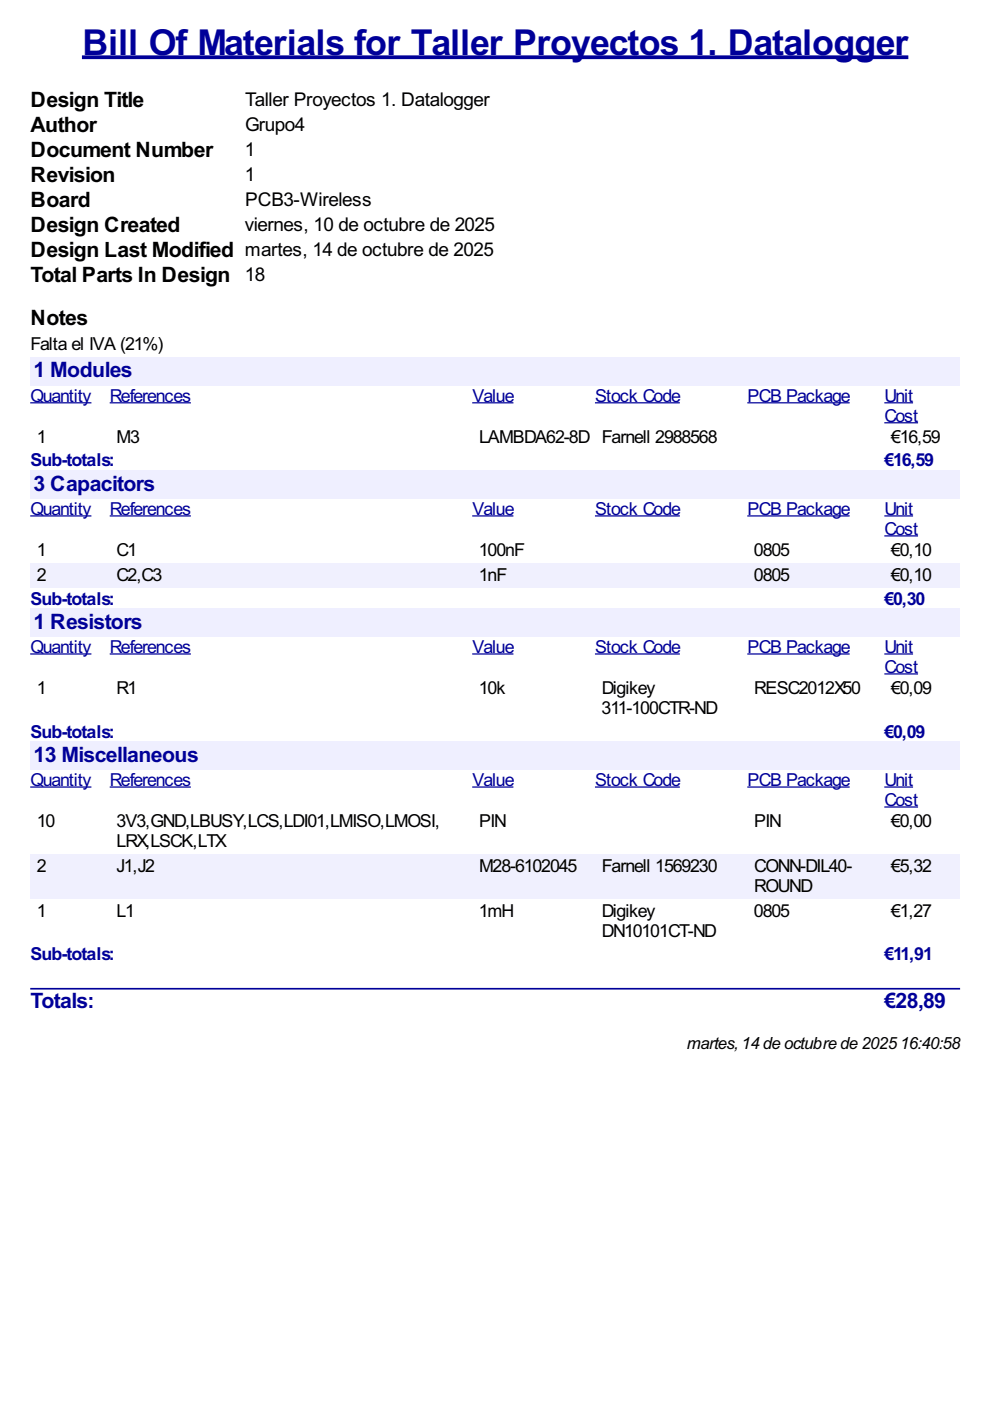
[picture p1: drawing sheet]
<svg xmlns="http://www.w3.org/2000/svg" width="210mm" height="297mm" viewBox="0 0 210 297" stroke-linecap="round" stroke-linejoin="round" font-family="sans-serif">
<defs><g id="words">
<text font-size="8.5" fill="#009" x="17.5" y="11.6">Bill Of Materials for Taller Proyectos 1. Datalogger</text>
<g font-size="5">
<text x="6.5" y="22.7">Design Title</text>
<text x="6.5" y="28">Author</text>
<text x="6.5" y="33.3">Document Number</text>
<text x="6.5" y="38.6">Revision</text>
<text x="6.5" y="43.9">Board</text>
<text x="6.5" y="49.2">Design Created</text>
<text x="6.5" y="54.5">Design Last Modified martes, 14 de octubre de 2025</text>
<text x="6.5" y="59.7">Total Parts In Design 18</text>
<text x="6.5" y="68.9">Notes</text>
</g>
<g font-size="5" fill="#009">
<text x="7.1" y="80">1 Modules</text>
<text x="7.1" y="104">3 Capacitors</text>
<text x="7.1" y="133.3">1 Resistors</text>
<text x="7.1" y="161.5">13 Miscellaneous</text>
<text x="6.5" y="213.8">Totals:</text>
<text x="187.5" y="213.8">€28,89</text>
</g>
<g font-size="4.5">
<text x="52" y="22.5">Taller Proyectos 1. Datalogger</text>
<text x="52" y="27.7">Grupo4</text>
<text x="51.9" y="33">1</text>
<text x="51.9" y="38.3">1</text>
<text x="52" y="43.6">PCB3-Wireless</text>
<text x="51.9" y="48.9">viernes, 10 de octubre de 2025</text>
</g>
<g font-size="4.2">
<text x="6.5" y="74.1">Falta el IVA (21%)</text>
<text x="7.8" y="94">1</text>
<text x="24.7" y="94">M3</text>
<text x="101.6" y="94">LAMBDA62-8D Farnell 2988568</text>
<text x="188.9" y="94">€16,59</text>
<text x="7.8" y="117.9">1</text>
<text x="24.7" y="117.9">C1</text>
<text x="101.5" y="117.9">100nF</text>
<text x="159.9" y="117.9">0805</text>
<text x="188.9" y="117.9">€0,10</text>
<text x="7.8" y="123.2">2</text>
<text x="24.7" y="123.2">C2,C3</text>
<text x="101.5" y="123.2">1nF</text>
<text x="159.9" y="123.2">0805</text>
<text x="188.9" y="123.2">€0,10</text>
<text x="7.8" y="147.2">1</text>
<text x="24.7" y="147.2">R1</text>
<text x="101.5" y="147.2">10k</text>
<text x="127.6" y="147.2">Digikey</text>
<text x="159.9" y="147.2">RESC2012X50</text>
<text x="188.9" y="147.2">€0,09</text>
<text x="127.6" y="151.4">311-100CTR-ND</text>
<text x="7.8" y="175.4">10</text>
<text x="24.7" y="175.4">3V3,GND,LBUSY,LCS,LDI01,LMISO,LMOSI,</text>
<text x="24.7" y="179.7">LRX,LSCK,LTX</text>
<text x="101.6" y="175.4">PIN</text>
<text x="159.9" y="175.4">PIN</text>
<text x="188.9" y="175.4">€0,00</text>
<text x="7.8" y="184.9">2</text>
<text x="24.7" y="184.9">J1,J2</text>
<text x="101.6" y="184.9">M28-6102045</text>
<text x="127.6" y="184.9">Farnell 1569230</text>
<text x="159.9" y="184.9">CONN-DIL40-</text>
<text x="188.9" y="184.9">€5,32</text>
<text x="159.9" y="189.2">ROUND</text>
<text x="7.8" y="194.5">1</text>
<text x="24.7" y="194.5">L1</text>
<text x="101.5" y="194.5">1mH</text>
<text x="127.6" y="194.5">Digikey</text>
<text x="159.9" y="194.5">0805</text>
<text x="188.9" y="194.5">€1,27</text>
<text x="127.6" y="198.7">DN10101CT-ND</text>
</g>
<g font-size="4.2" fill="#009">
<text x="6.5" y="85.1">Quantity</text>
<text x="23.3" y="85.1">References</text>
<text x="100.2" y="85.1">Value</text>
<text x="126.2" y="85.1">Stock Code</text>
<text x="158.5" y="85.1">PCB Package</text>
<text x="187.6" y="85.1">Unit</text>
<text x="187.6" y="89.4">Cost</text>
<text x="6.5" y="98.9">Sub-totals:</text>
<text x="187.5" y="98.9">€16,59</text>
<text x="6.5" y="109.1">Quantity</text>
<text x="23.3" y="109.1">References</text>
<text x="100.2" y="109.1">Value</text>
<text x="126.2" y="109.1">Stock Code</text>
<text x="158.5" y="109.1">PCB Package</text>
<text x="187.6" y="109.1">Unit</text>
<text x="187.6" y="113.4">Cost</text>
<text x="6.5" y="128.2">Sub-totals:</text>
<text x="187.5" y="128.2">€0,30</text>
<text x="6.5" y="138.4">Quantity</text>
<text x="23.3" y="138.4">References</text>
<text x="100.2" y="138.4">Value</text>
<text x="126.2" y="138.4">Stock Code</text>
<text x="158.5" y="138.4">PCB Package</text>
<text x="187.6" y="138.4">Unit</text>
<text x="187.6" y="142.6">Cost</text>
<text x="6.5" y="156.4">Sub-totals:</text>
<text x="187.5" y="156.4">€0,09</text>
<text x="6.5" y="166.6">Quantity</text>
<text x="23.3" y="166.6">References</text>
<text x="100.2" y="166.6">Value</text>
<text x="126.2" y="166.6">Stock Code</text>
<text x="158.5" y="166.6">PCB Package</text>
<text x="187.6" y="166.6">Unit</text>
<text x="187.6" y="170.8">Cost</text>
<text x="6.5" y="203.6">Sub-totals:</text>
<text x="187.5" y="203.6">€11,91</text>
</g>
<text font-size="4" x="145.6" y="222.5">martes,14 de octubre de 202516:40:58</text>
</g></defs>
<path d="M17.4 12.1h175.2" fill="none" stroke="#009" stroke-width=".79" stroke-linecap="butt"/>
<g fill="#efefff">
<path d="M6.4 75.7h197.2v6h-197.2z"/>
<path d="M6.9 75.9h20.9v5h-20.9z"/>
</g>
<path d="M6.4 85.4h13M23.3 85.4h17.2M100.1 85.4h8.8M126.1 85.4h18M158.4 85.4h21.7M187.5 85.4h6.1M187.5 89.6h7.1" fill="none" stroke="#009" stroke-width=".26"/>
<g fill="#efefff">
<path d="M6.4 99.7h197.2v6h-197.2z"/>
<path d="M6.9 100h25.7v5h-25.7z"/>
</g>
<path d="M6.4 109.4h13M23.3 109.4h17.2M100.1 109.4h8.8M126.1 109.4h18M158.4 109.4h21.7M187.5 109.4h6.1M187.5 113.6h7.1" fill="none" stroke="#009" stroke-width=".26"/>
<g fill="#f0f0fe">
<path d="M6.4 119.4h16.9v5.3h-16.9z"/>
<path d="M7.7 119.6h1.8v4.2h-1.8z"/>
<path d="M23.3 119.4h76.8v5.3h-76.8z"/>
<path d="M24.6 119.6h9.5v4.2h-9.5z"/>
<path d="M100.1 119.4h26v5.3h-26z"/>
<path d="M101.4 119.6h5.8v4.2h-5.8z"/>
<path d="M126.1 119.4h32.4v5.3h-32.4z"/>
<path d="M158.5 119.4h29v5.3h-29z"/>
<path d="M159.6 119.6h7.4v4.2h-7.4z"/>
<path d="M187.5 119.4h16.1v5.3h-16.1z"/>
<path d="M188.7 119.6h8.5v4.2h-8.5z"/>
</g>
<g fill="#efefff">
<path d="M6.4 129h197.2v6h-197.2z"/>
<path d="M6.9 129.1h23v5h-23z"/>
</g>
<path d="M6.4 138.7h13M23.3 138.7h17.2M100.1 138.7h8.8M126.1 138.7h18M158.4 138.7h21.7M187.5 138.7h6.1M187.5 142.9h7.1" fill="none" stroke="#009" stroke-width=".26"/>
<g fill="#efefff">
<path d="M6.4 157.2h197.2v6h-197.2z"/>
<path d="M6.9 157.4h34.9v5h-34.9z"/>
</g>
<path d="M6.4 166.9h13M23.3 166.9h17.2M100.1 166.9h8.8M126.1 166.9h18M158.4 166.9h21.7M187.5 166.9h6.1M187.5 171.1h7.1" fill="none" stroke="#009" stroke-width=".26"/>
<g fill="#f0f0fe">
<path d="M6.4 181.2h16.9v9.5h-16.9z"/>
<path d="M7.7 181.4h1.8v4.3h-1.8z"/>
<path d="M23.3 181.2h76.8v9.5h-76.8z"/>
<path d="M24.6 181.4h8v4.3h-8z"/>
<path d="M100.1 181.2h26v9.5h-26z"/>
<path d="M101.4 181.4h20.6v4.3h-20.6z"/>
<path d="M126.1 181.2h32.4v9.5h-32.4z"/>
<path d="M127.3 181.4h24.4v4.3h-24.4z"/>
<path d="M158.5 181.2h29v9.5h-29z"/>
<path d="M159.6 181.4h20.6v4.3h-20.6z"/>
<path d="M159.6 185.7h12.2v4.2h-12.2z"/>
<path d="M187.5 181.2h16.1v9.5h-16.1z"/>
<path d="M188.7 181.4h8.5v4.3h-8.5z"/>
</g>
<path d="M6.6 209.6h196.8" fill="none" stroke="#009" stroke-width=".35"/>
<use href="#words"/>
</svg>
